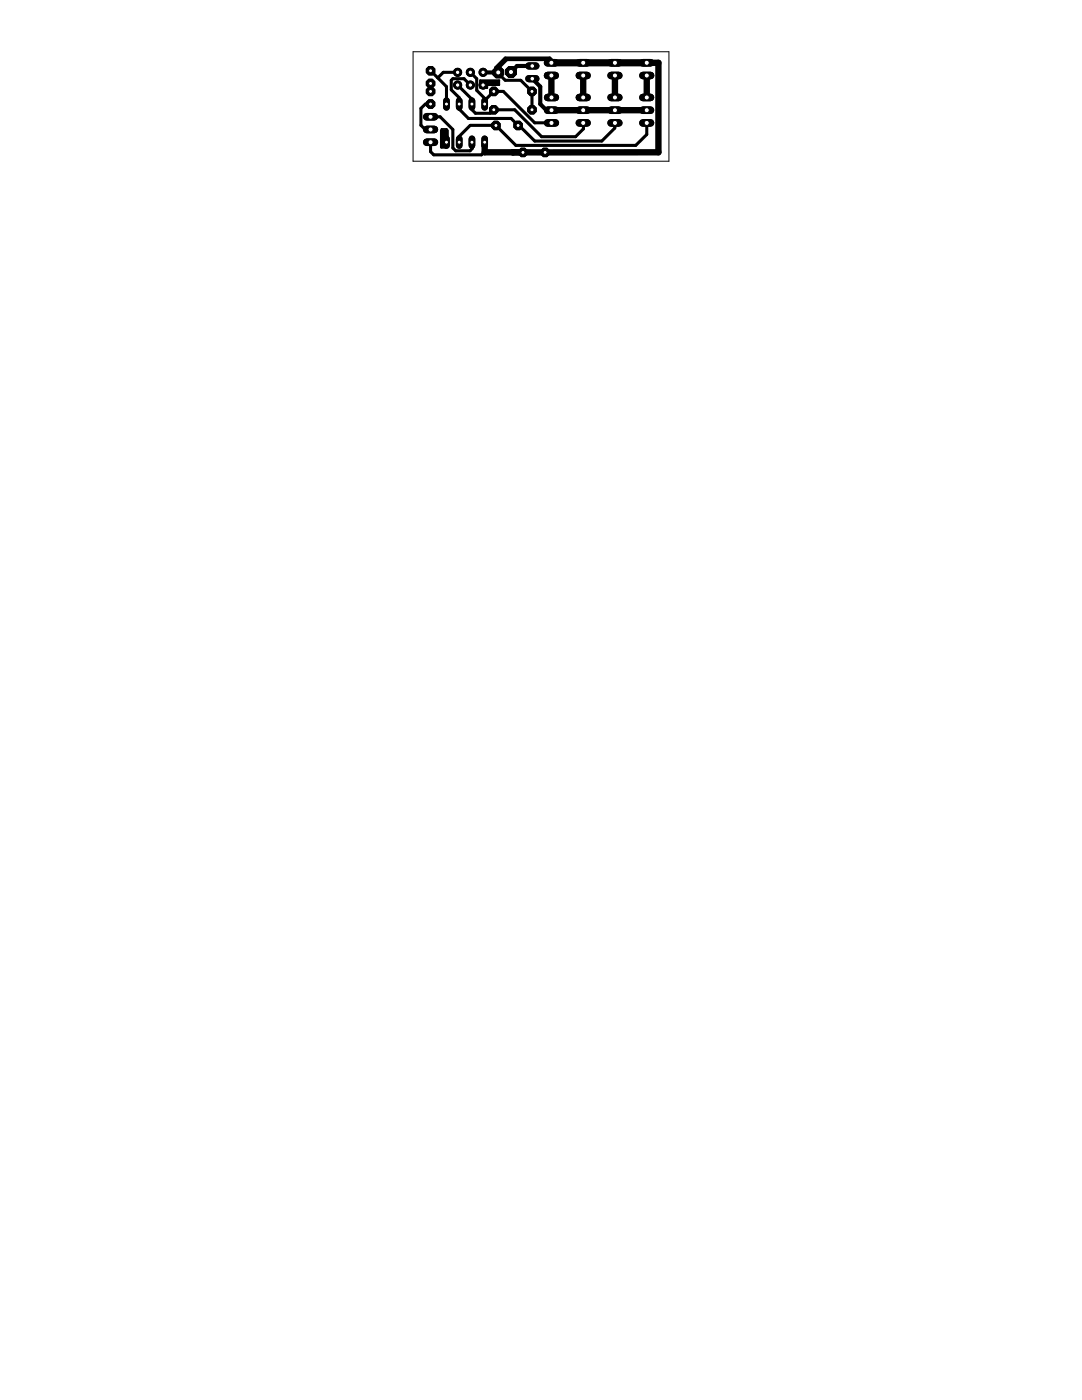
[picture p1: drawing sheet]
<svg xmlns="http://www.w3.org/2000/svg" width="216mm" height="279mm" viewBox="0 0 216 279" stroke-linecap="round" stroke-linejoin="round" font-family="sans-serif">
<g fill="none" stroke="#000" stroke-width=".61">
<path d="M85.9 16.7v1.5M85.9 14.1l1.5 1.4M87.4 15.5l1.7 1.8v3.5M91.3 17l2.9 2.8v2.1l.7 .7h3l.6-.7h4.2l5.4 5.4h6.8l1.5-1.6v-1.2M91.3 14.4h-2.8l-1.1 1.1M93.9 17l-1.3-1.3h-2.2l-.4 .3v1.9l1.6 1.6v2.3l1.9 1.8h8.5l4.7 4.6h13.4l2.6-2.7v-1M93.9 14.4l1.2 1.3v2.3l1.6 1.6v1.2M99.9 14.1l-.7 .7-.3-.4v-.9l1.9-1.9h8.9l.3 .3v.6l-.6-.6h-8.3l-1.7 1.7v1l1.4 1.4h3.1l2.3 2.2v3.7M85.9 20.8h-1l-.9 .8v3.4l.8 .8h1.1M85.9 28.4v1.9l.7 .6h9.5l.6-.6v-1.9M85.9 23.3h1.9l2.6 2.5v3.7l.5 .6h2.9l.4-.5v-1.2M88.6 26.4v2.6h.5v-2.9h-1v3.3h.9v-2.8h-.4"/>
<path d="M96.7 20.1l1.8-1.9h1.9l6.3 6.3h3.3M99 25h-5.2l-2.2 2.3v1.1M99 25h.1M129.1 24.5v2.3l-2.2 2.2h-24l-3.9-4"/>
</g>
<path d="M96.4 14.4l3 .1M106.2 15.7l1.6 1.6v3.5l1.2 1.2h1M106.2 13.2h-3l-1.2 1.2M89.1 26.1v2.3" fill="none" stroke="#000" stroke-width=".83"/>
<path d="M89.1 26.1v-.4h-1v1.9" fill="none" stroke="#000" stroke-width=".32"/>
<path d="M110 12.5h19.1" fill="none" stroke="#000" stroke-width="1.4"/>
<g fill="none" stroke="#000" stroke-width="1.3">
<path d="M110 19.5h.1M110 15.1v4.4M116.4 15.1v4.4M116.4 19.5h.1M122.7 19.5h.1M122.7 15.1v4.4M129.1 12.6l2.3-.1v17.9h-29.1M129.1 15.1v4.4M129.1 19.5h.1M89.1 27.7v1.3M96.7 28.4v2h5.6M102.3 30.4h2.1"/>
<path d="M102.3 30.4h.1M110 21.9l19.1 .1M116.4 22h.1M122.7 22v.1"/>
</g>
<path d="M95.8 16.9v-.9h3.8v1h-2.4v.5h-1.3v-1.1h3.4v.3h-3.1v.6h.7v-.3h-.3" fill="none" stroke="#000" stroke-width=".42"/>
<circle cx="89.1" cy="28.4" r=".4" fill="#fff" stroke="#000" stroke-width=".2"/>
<path d="M91.6 27.7v1.3" fill="none" stroke="#000" stroke-width="1.3"/>
<circle cx="91.6" cy="28.4" r=".4" fill="#fff" stroke="#000" stroke-width=".2"/>
<path d="M94.2 27.7v1.3" fill="none" stroke="#000" stroke-width="1.3"/>
<circle cx="94.2" cy="28.4" r=".4" fill="#fff" stroke="#000" stroke-width=".2"/>
<path d="M96.7 27.7v1.3" fill="none" stroke="#000" stroke-width="1.3"/>
<circle cx="96.7" cy="28.4" r=".4" fill="#fff" stroke="#000" stroke-width=".2"/>
<path d="M96.7 20.1v1.3" fill="none" stroke="#000" stroke-width="1.3"/>
<circle cx="96.7" cy="20.8" r=".4" fill="#fff" stroke="#000" stroke-width=".2"/>
<path d="M94.2 20.1v1.3" fill="none" stroke="#000" stroke-width="1.3"/>
<circle cx="94.2" cy="20.8" r=".4" fill="#fff" stroke="#000" stroke-width=".2"/>
<path d="M91.6 20.1v1.3" fill="none" stroke="#000" stroke-width="1.3"/>
<circle cx="91.6" cy="20.8" r=".4" fill="#fff" stroke="#000" stroke-width=".2"/>
<path d="M89.1 20.1v1.3" fill="none" stroke="#000" stroke-width="1.3"/>
<circle cx="89.1" cy="20.8" r=".4" fill="#fff" stroke="#000" stroke-width=".2"/>
<circle cx="93.9" cy="17" r=".8" fill="#000" stroke="#000" stroke-width=".2"/>
<circle cx="93.9" cy="17" r=".44" fill="#fff" stroke="#000" stroke-width=".2"/>
<circle cx="93.9" cy="14.4" r=".8" fill="#000" stroke="#000" stroke-width=".2"/>
<circle cx="93.9" cy="14.4" r=".44" fill="#fff" stroke="#000" stroke-width=".2"/>
<circle cx="91.3" cy="14.4" r=".8" fill="#000" stroke="#000" stroke-width=".2"/>
<circle cx="91.3" cy="14.4" r=".44" fill="#fff" stroke="#000" stroke-width=".2"/>
<circle cx="91.3" cy="17" r=".8" fill="#000" stroke="#000" stroke-width=".2"/>
<circle cx="91.3" cy="17" r=".44" fill="#fff" stroke="#000" stroke-width=".2"/>
<circle cx="96.4" cy="17" r=".8" fill="#000" stroke="#000" stroke-width=".2"/>
<circle cx="96.4" cy="17" r=".44" fill="#fff" stroke="#000" stroke-width=".2"/>
<circle cx="96.4" cy="14.4" r=".8" fill="#000" stroke="#000" stroke-width=".2"/>
<circle cx="96.4" cy="14.4" r=".44" fill="#fff" stroke="#000" stroke-width=".2"/>
<path d="M85.2 28.4h1.5" fill="none" stroke="#000" stroke-width="1.5"/>
<circle cx="85.9" cy="28.4" r=".51" fill="#fff" stroke="#000" stroke-width=".2"/>
<path d="M85.2 25.8h1.5" fill="none" stroke="#000" stroke-width="1.5"/>
<circle cx="85.9" cy="25.8" r=".51" fill="#fff" stroke="#000" stroke-width=".2"/>
<path d="M85.2 23.3h1.5" fill="none" stroke="#000" stroke-width="1.5"/>
<circle cx="85.9" cy="23.3" r=".51" fill="#fff" stroke="#000" stroke-width=".2"/>
<path d="M128.3 12.5h1.5" fill="none" stroke="#000" stroke-width="1.5"/>
<circle cx="129.1" cy="12.5" r=".51" fill="#fff" stroke="#000" stroke-width=".2"/>
<path d="M128.3 15.1h1.5" fill="none" stroke="#000" stroke-width="1.5"/>
<circle cx="129.1" cy="15.1" r=".51" fill="#fff" stroke="#000" stroke-width=".2"/>
<path d="M121.9 12.5h1.6" fill="none" stroke="#000" stroke-width="1.5"/>
<circle cx="122.7" cy="12.5" r=".51" fill="#fff" stroke="#000" stroke-width=".2"/>
<path d="M121.9 15.1h1.6" fill="none" stroke="#000" stroke-width="1.5"/>
<circle cx="122.7" cy="15.1" r=".51" fill="#fff" stroke="#000" stroke-width=".2"/>
<path d="M115.6 12.5h1.5" fill="none" stroke="#000" stroke-width="1.5"/>
<circle cx="116.4" cy="12.5" r=".51" fill="#fff" stroke="#000" stroke-width=".2"/>
<path d="M115.6 15.1h1.5" fill="none" stroke="#000" stroke-width="1.5"/>
<circle cx="116.4" cy="15.1" r=".51" fill="#fff" stroke="#000" stroke-width=".2"/>
<path d="M109.3 12.5h1.5" fill="none" stroke="#000" stroke-width="1.5"/>
<circle cx="110" cy="12.5" r=".51" fill="#fff" stroke="#000" stroke-width=".2"/>
<path d="M109.3 15.1h1.5" fill="none" stroke="#000" stroke-width="1.5"/>
<circle cx="110" cy="15.1" r=".51" fill="#fff" stroke="#000" stroke-width=".2"/>
<circle cx="85.9" cy="20.8" r=".92" fill="#000" stroke="#000" stroke-width=".2"/>
<circle cx="85.9" cy="20.8" r=".4" fill="#fff" stroke="#000" stroke-width=".2"/>
<circle cx="85.9" cy="18.2" r=".92" fill="#000" stroke="#000" stroke-width=".2"/>
<circle cx="85.9" cy="18.2" r=".4" fill="#fff" stroke="#000" stroke-width=".2"/>
<circle cx="85.9" cy="16.7" r=".92" fill="#000" stroke="#000" stroke-width=".2"/>
<circle cx="85.9" cy="16.7" r=".4" fill="#fff" stroke="#000" stroke-width=".2"/>
<circle cx="85.9" cy="14.1" r=".92" fill="#000" stroke="#000" stroke-width=".2"/>
<circle cx="85.9" cy="14.1" r=".4" fill="#fff" stroke="#000" stroke-width=".2"/>
<circle cx="99.4" cy="14.5" r="1.17" fill="#000" stroke="#000" stroke-width=".2"/>
<circle cx="99.4" cy="14.5" r=".51" fill="#fff" stroke="#000" stroke-width=".2"/>
<path d="M128.3 24.5h1.5" fill="none" stroke="#000" stroke-width="1.5"/>
<circle cx="129.1" cy="24.5" r=".51" fill="#fff" stroke="#000" stroke-width=".2"/>
<path d="M128.3 22h1.5" fill="none" stroke="#000" stroke-width="1.5"/>
<circle cx="129.1" cy="22" r=".51" fill="#fff" stroke="#000" stroke-width=".2"/>
<path d="M128.3 19.5h1.5" fill="none" stroke="#000" stroke-width="1.5"/>
<circle cx="129.1" cy="19.5" r=".51" fill="#fff" stroke="#000" stroke-width=".2"/>
<path d="M121.9 24.5h1.6" fill="none" stroke="#000" stroke-width="1.5"/>
<circle cx="122.7" cy="24.5" r=".51" fill="#fff" stroke="#000" stroke-width=".2"/>
<path d="M121.9 22h1.6" fill="none" stroke="#000" stroke-width="1.5"/>
<circle cx="122.7" cy="22" r=".51" fill="#fff" stroke="#000" stroke-width=".2"/>
<path d="M121.9 19.5h1.6" fill="none" stroke="#000" stroke-width="1.5"/>
<circle cx="122.7" cy="19.5" r=".51" fill="#fff" stroke="#000" stroke-width=".2"/>
<path d="M115.6 24.5h1.5" fill="none" stroke="#000" stroke-width="1.5"/>
<circle cx="116.4" cy="24.5" r=".51" fill="#fff" stroke="#000" stroke-width=".2"/>
<path d="M115.6 22h1.5" fill="none" stroke="#000" stroke-width="1.5"/>
<circle cx="116.4" cy="22" r=".51" fill="#fff" stroke="#000" stroke-width=".2"/>
<path d="M115.6 19.5h1.5" fill="none" stroke="#000" stroke-width="1.5"/>
<circle cx="116.4" cy="19.5" r=".51" fill="#fff" stroke="#000" stroke-width=".2"/>
<path d="M109.3 24.5h1.5" fill="none" stroke="#000" stroke-width="1.5"/>
<circle cx="110" cy="24.5" r=".51" fill="#fff" stroke="#000" stroke-width=".2"/>
<path d="M109.3 22h1.5" fill="none" stroke="#000" stroke-width="1.5"/>
<circle cx="110" cy="22" r=".51" fill="#fff" stroke="#000" stroke-width=".2"/>
<path d="M109.3 19.5h1.5" fill="none" stroke="#000" stroke-width="1.5"/>
<circle cx="110" cy="19.5" r=".51" fill="#fff" stroke="#000" stroke-width=".2"/>
<circle cx="104.4" cy="30.4" r=".92" fill="#000" stroke="#000" stroke-width=".2"/>
<circle cx="104.4" cy="30.4" r=".4" fill="#fff" stroke="#000" stroke-width=".2"/>
<circle cx="99" cy="25" r=".92" fill="#000" stroke="#000" stroke-width=".2"/>
<circle cx="99" cy="25" r=".4" fill="#fff" stroke="#000" stroke-width=".2"/>
<circle cx="108.8" cy="30.4" r=".92" fill="#000" stroke="#000" stroke-width=".2"/>
<circle cx="108.8" cy="30.4" r=".4" fill="#fff" stroke="#000" stroke-width=".2"/>
<circle cx="103.4" cy="25" r=".92" fill="#000" stroke="#000" stroke-width=".2"/>
<circle cx="103.4" cy="25" r=".4" fill="#fff" stroke="#000" stroke-width=".2"/>
<circle cx="106.2" cy="21.9" r=".92" fill="#000" stroke="#000" stroke-width=".2"/>
<circle cx="106.2" cy="21.9" r=".4" fill="#fff" stroke="#000" stroke-width=".2"/>
<circle cx="98.5" cy="21.9" r=".92" fill="#000" stroke="#000" stroke-width=".2"/>
<circle cx="98.5" cy="21.9" r=".4" fill="#fff" stroke="#000" stroke-width=".2"/>
<circle cx="106.2" cy="18.2" r=".92" fill="#000" stroke="#000" stroke-width=".2"/>
<circle cx="106.2" cy="18.2" r=".4" fill="#fff" stroke="#000" stroke-width=".2"/>
<circle cx="98.5" cy="18.2" r=".92" fill="#000" stroke="#000" stroke-width=".2"/>
<circle cx="98.5" cy="18.2" r=".4" fill="#fff" stroke="#000" stroke-width=".2"/>
<circle cx="102" cy="14.4" r="1.17" fill="#000" stroke="#000" stroke-width=".2"/>
<circle cx="102" cy="14.4" r=".51" fill="#fff" stroke="#000" stroke-width=".2"/>
<path d="M105.5 15.7h1.4" fill="none" stroke="#000" stroke-width="1.4"/>
<circle cx="106.2" cy="15.7" r=".47" fill="#fff" stroke="#000" stroke-width=".2"/>
<path d="M105.5 13.2h1.4" fill="none" stroke="#000" stroke-width="1.4"/>
<circle cx="106.2" cy="13.2" r=".47" fill="#fff" stroke="#000" stroke-width=".2"/>
<path d="M89.1 27.7v1.3" fill="none" stroke="#000" stroke-width="1.3"/>
<circle cx="89.1" cy="28.4" r=".4" fill="#fff" stroke="#000" stroke-width=".2"/>
<path d="M91.6 27.7v1.3" fill="none" stroke="#000" stroke-width="1.3"/>
<circle cx="91.6" cy="28.4" r=".4" fill="#fff" stroke="#000" stroke-width=".2"/>
<path d="M94.2 27.7v1.3" fill="none" stroke="#000" stroke-width="1.3"/>
<circle cx="94.2" cy="28.4" r=".4" fill="#fff" stroke="#000" stroke-width=".2"/>
<path d="M96.7 27.7v1.3" fill="none" stroke="#000" stroke-width="1.3"/>
<circle cx="96.7" cy="28.4" r=".4" fill="#fff" stroke="#000" stroke-width=".2"/>
<path d="M96.7 20.1v1.3" fill="none" stroke="#000" stroke-width="1.3"/>
<circle cx="96.7" cy="20.8" r=".4" fill="#fff" stroke="#000" stroke-width=".2"/>
<path d="M94.2 20.1v1.3" fill="none" stroke="#000" stroke-width="1.3"/>
<circle cx="94.2" cy="20.8" r=".4" fill="#fff" stroke="#000" stroke-width=".2"/>
<path d="M91.6 20.1v1.3" fill="none" stroke="#000" stroke-width="1.3"/>
<circle cx="91.6" cy="20.8" r=".4" fill="#fff" stroke="#000" stroke-width=".2"/>
<path d="M89.1 20.1v1.3" fill="none" stroke="#000" stroke-width="1.3"/>
<circle cx="89.1" cy="20.8" r=".4" fill="#fff" stroke="#000" stroke-width=".2"/>
<circle cx="93.9" cy="17" r=".8" fill="#000" stroke="#000" stroke-width=".2"/>
<circle cx="93.9" cy="17" r=".44" fill="#fff" stroke="#000" stroke-width=".2"/>
<circle cx="93.9" cy="14.4" r=".8" fill="#000" stroke="#000" stroke-width=".2"/>
<circle cx="93.9" cy="14.4" r=".44" fill="#fff" stroke="#000" stroke-width=".2"/>
<circle cx="91.3" cy="14.4" r=".8" fill="#000" stroke="#000" stroke-width=".2"/>
<circle cx="91.3" cy="14.4" r=".44" fill="#fff" stroke="#000" stroke-width=".2"/>
<circle cx="91.3" cy="17" r=".8" fill="#000" stroke="#000" stroke-width=".2"/>
<circle cx="91.3" cy="17" r=".44" fill="#fff" stroke="#000" stroke-width=".2"/>
<circle cx="96.4" cy="17" r=".8" fill="#000" stroke="#000" stroke-width=".2"/>
<circle cx="96.4" cy="17" r=".44" fill="#fff" stroke="#000" stroke-width=".2"/>
<circle cx="96.4" cy="14.4" r=".8" fill="#000" stroke="#000" stroke-width=".2"/>
<circle cx="96.4" cy="14.4" r=".44" fill="#fff" stroke="#000" stroke-width=".2"/>
<path d="M85.2 28.4h1.5" fill="none" stroke="#000" stroke-width="1.5"/>
<circle cx="85.9" cy="28.4" r=".51" fill="#fff" stroke="#000" stroke-width=".2"/>
<path d="M85.2 25.8h1.5" fill="none" stroke="#000" stroke-width="1.5"/>
<circle cx="85.9" cy="25.8" r=".51" fill="#fff" stroke="#000" stroke-width=".2"/>
<path d="M85.2 23.3h1.5" fill="none" stroke="#000" stroke-width="1.5"/>
<circle cx="85.9" cy="23.3" r=".51" fill="#fff" stroke="#000" stroke-width=".2"/>
<path d="M128.3 12.5h1.5" fill="none" stroke="#000" stroke-width="1.5"/>
<circle cx="129.1" cy="12.5" r=".51" fill="#fff" stroke="#000" stroke-width=".2"/>
<path d="M128.3 15.1h1.5" fill="none" stroke="#000" stroke-width="1.5"/>
<circle cx="129.1" cy="15.1" r=".51" fill="#fff" stroke="#000" stroke-width=".2"/>
<path d="M121.9 12.5h1.6" fill="none" stroke="#000" stroke-width="1.5"/>
<circle cx="122.7" cy="12.5" r=".51" fill="#fff" stroke="#000" stroke-width=".2"/>
<path d="M121.9 15.1h1.6" fill="none" stroke="#000" stroke-width="1.5"/>
<circle cx="122.7" cy="15.1" r=".51" fill="#fff" stroke="#000" stroke-width=".2"/>
<path d="M115.6 12.5h1.5" fill="none" stroke="#000" stroke-width="1.5"/>
<circle cx="116.4" cy="12.5" r=".51" fill="#fff" stroke="#000" stroke-width=".2"/>
<path d="M115.6 15.1h1.5" fill="none" stroke="#000" stroke-width="1.5"/>
<circle cx="116.4" cy="15.1" r=".51" fill="#fff" stroke="#000" stroke-width=".2"/>
<path d="M109.3 12.5h1.5" fill="none" stroke="#000" stroke-width="1.5"/>
<circle cx="110" cy="12.5" r=".51" fill="#fff" stroke="#000" stroke-width=".2"/>
<path d="M109.3 15.1h1.5" fill="none" stroke="#000" stroke-width="1.5"/>
<circle cx="110" cy="15.1" r=".51" fill="#fff" stroke="#000" stroke-width=".2"/>
<circle cx="85.9" cy="20.8" r=".92" fill="#000" stroke="#000" stroke-width=".2"/>
<circle cx="85.9" cy="20.8" r=".4" fill="#fff" stroke="#000" stroke-width=".2"/>
<circle cx="85.9" cy="18.2" r=".92" fill="#000" stroke="#000" stroke-width=".2"/>
<circle cx="85.9" cy="18.2" r=".4" fill="#fff" stroke="#000" stroke-width=".2"/>
<circle cx="85.9" cy="16.7" r=".92" fill="#000" stroke="#000" stroke-width=".2"/>
<circle cx="85.9" cy="16.7" r=".4" fill="#fff" stroke="#000" stroke-width=".2"/>
<circle cx="85.9" cy="14.1" r=".92" fill="#000" stroke="#000" stroke-width=".2"/>
<circle cx="85.9" cy="14.1" r=".4" fill="#fff" stroke="#000" stroke-width=".2"/>
<circle cx="99.4" cy="14.5" r="1.17" fill="#000" stroke="#000" stroke-width=".2"/>
<circle cx="99.4" cy="14.5" r=".51" fill="#fff" stroke="#000" stroke-width=".2"/>
<path d="M128.3 24.5h1.5" fill="none" stroke="#000" stroke-width="1.5"/>
<circle cx="129.1" cy="24.5" r=".51" fill="#fff" stroke="#000" stroke-width=".2"/>
<path d="M128.3 22h1.5" fill="none" stroke="#000" stroke-width="1.5"/>
<circle cx="129.1" cy="22" r=".51" fill="#fff" stroke="#000" stroke-width=".2"/>
<path d="M128.3 19.5h1.5" fill="none" stroke="#000" stroke-width="1.5"/>
<circle cx="129.1" cy="19.5" r=".51" fill="#fff" stroke="#000" stroke-width=".2"/>
<path d="M121.9 24.5h1.6" fill="none" stroke="#000" stroke-width="1.5"/>
<circle cx="122.7" cy="24.5" r=".51" fill="#fff" stroke="#000" stroke-width=".2"/>
<path d="M121.9 22h1.6" fill="none" stroke="#000" stroke-width="1.5"/>
<circle cx="122.7" cy="22" r=".51" fill="#fff" stroke="#000" stroke-width=".2"/>
<path d="M121.9 19.5h1.6" fill="none" stroke="#000" stroke-width="1.5"/>
<circle cx="122.7" cy="19.5" r=".51" fill="#fff" stroke="#000" stroke-width=".2"/>
<path d="M115.6 24.5h1.5" fill="none" stroke="#000" stroke-width="1.5"/>
<circle cx="116.4" cy="24.5" r=".51" fill="#fff" stroke="#000" stroke-width=".2"/>
<path d="M115.6 22h1.5" fill="none" stroke="#000" stroke-width="1.5"/>
<circle cx="116.4" cy="22" r=".51" fill="#fff" stroke="#000" stroke-width=".2"/>
<path d="M115.6 19.5h1.5" fill="none" stroke="#000" stroke-width="1.5"/>
<circle cx="116.4" cy="19.5" r=".51" fill="#fff" stroke="#000" stroke-width=".2"/>
<path d="M109.3 24.5h1.5" fill="none" stroke="#000" stroke-width="1.5"/>
<circle cx="110" cy="24.5" r=".51" fill="#fff" stroke="#000" stroke-width=".2"/>
<path d="M109.3 22h1.5" fill="none" stroke="#000" stroke-width="1.5"/>
<circle cx="110" cy="22" r=".51" fill="#fff" stroke="#000" stroke-width=".2"/>
<path d="M109.3 19.5h1.5" fill="none" stroke="#000" stroke-width="1.5"/>
<circle cx="110" cy="19.5" r=".51" fill="#fff" stroke="#000" stroke-width=".2"/>
<circle cx="104.4" cy="30.4" r=".92" fill="#000" stroke="#000" stroke-width=".2"/>
<circle cx="104.4" cy="30.4" r=".4" fill="#fff" stroke="#000" stroke-width=".2"/>
<circle cx="99" cy="25" r=".92" fill="#000" stroke="#000" stroke-width=".2"/>
<circle cx="99" cy="25" r=".4" fill="#fff" stroke="#000" stroke-width=".2"/>
<circle cx="108.8" cy="30.4" r=".92" fill="#000" stroke="#000" stroke-width=".2"/>
<circle cx="108.8" cy="30.4" r=".4" fill="#fff" stroke="#000" stroke-width=".2"/>
<circle cx="103.4" cy="25" r=".92" fill="#000" stroke="#000" stroke-width=".2"/>
<circle cx="103.4" cy="25" r=".4" fill="#fff" stroke="#000" stroke-width=".2"/>
<circle cx="106.2" cy="21.9" r=".92" fill="#000" stroke="#000" stroke-width=".2"/>
<circle cx="106.2" cy="21.9" r=".4" fill="#fff" stroke="#000" stroke-width=".2"/>
<circle cx="98.5" cy="21.9" r=".92" fill="#000" stroke="#000" stroke-width=".2"/>
<circle cx="98.5" cy="21.9" r=".4" fill="#fff" stroke="#000" stroke-width=".2"/>
<circle cx="106.2" cy="18.2" r=".92" fill="#000" stroke="#000" stroke-width=".2"/>
<circle cx="106.2" cy="18.2" r=".4" fill="#fff" stroke="#000" stroke-width=".2"/>
<circle cx="98.5" cy="18.2" r=".92" fill="#000" stroke="#000" stroke-width=".2"/>
<circle cx="98.5" cy="18.2" r=".4" fill="#fff" stroke="#000" stroke-width=".2"/>
<circle cx="102" cy="14.4" r="1.17" fill="#000" stroke="#000" stroke-width=".2"/>
<circle cx="102" cy="14.4" r=".51" fill="#fff" stroke="#000" stroke-width=".2"/>
<path d="M105.5 15.7h1.4" fill="none" stroke="#000" stroke-width="1.4"/>
<circle cx="106.2" cy="15.7" r=".47" fill="#fff" stroke="#000" stroke-width=".2"/>
<path d="M105.5 13.2h1.4" fill="none" stroke="#000" stroke-width="1.4"/>
<circle cx="106.2" cy="13.2" r=".47" fill="#fff" stroke="#000" stroke-width=".2"/>
<path d="M82.4 10.3h51.1v21.9h-51.1z" fill="none" stroke="#000" stroke-width=".2"/>
</svg>
